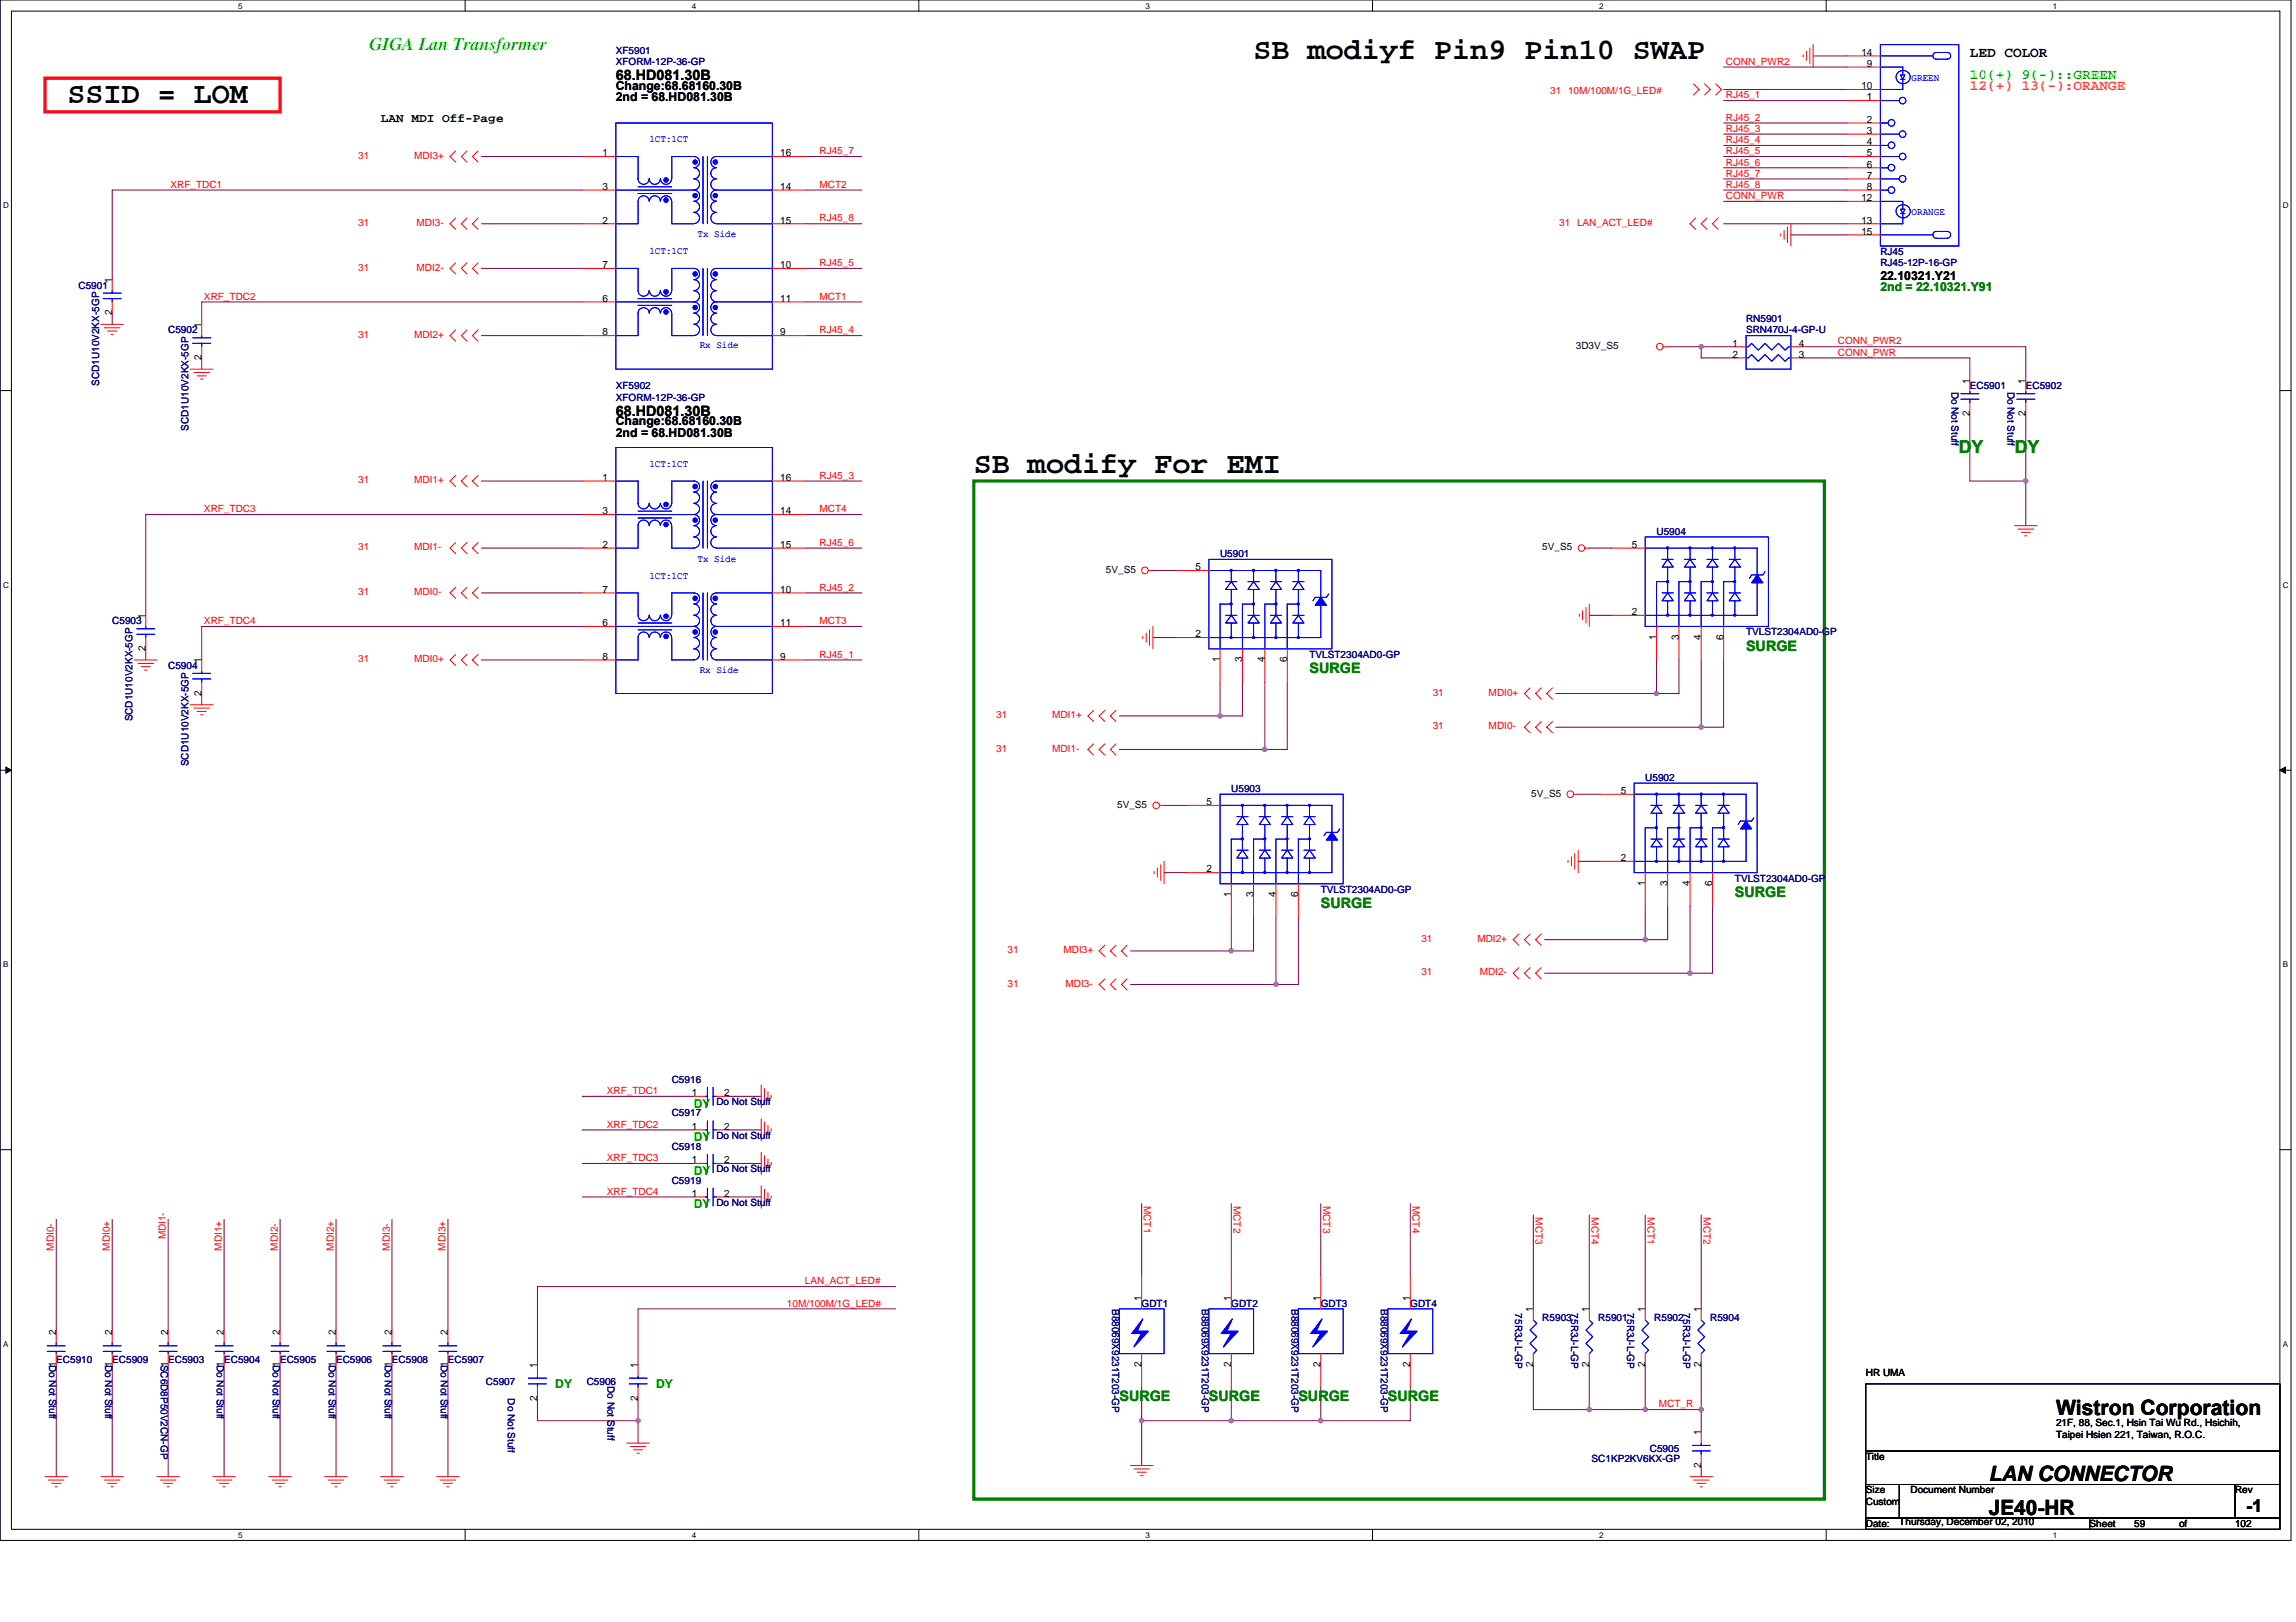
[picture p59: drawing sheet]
<svg xmlns="http://www.w3.org/2000/svg" width="297mm" height="210mm" viewBox="0 0 297 210" stroke-linecap="round" stroke-linejoin="round" font-family="sans-serif">
<defs><g id="words">
<g font-size="3.9">
<text x="162.2" y="7.6">SB modiyf Pin9 Pin10 SWAP</text>
<text x="8.7" y="13.4">SSID = LOM</text>
<text x="126" y="61.2">SB modify For EMI</text>
</g>
<g font-size="2.7">
<text x="266" y="183.1">Wistron Corporation</text>
<text x="257.3" y="191.7">LAN CONNECTOR</text>
<text x="257.3" y="196.1">JE40-HR</text>
</g>
<text font-size="2.3" fill="#0f0" x="47.8" y="6.4">GIGA Lan Transformer</text>
<g font-size="2.3" fill="#008000">
<text x="253.4" y="58.6">DY</text>
<text x="260.6" y="58.6">DY</text>
</g>
<text font-size="2.3" x="290.6" y="195.7">-1</text>
<g font-size="1.9">
<text x="79.7" y="10.4">68.HD081.30B</text>
<text x="254.8" y="7.4">LED COLOR</text>
<text x="79.7" y="53.8">68.HD081.30B</text>
</g>
<text font-size="1.9" fill="#0f0" x="254.8" y="10.3">10(+) 9(-)::GREEN</text>
<text font-size="1.9" fill="#ff8000" x="254.8" y="11.7">12(+) 13(-):ORANGE</text>
<g font-size="1.9" fill="#008000">
<text x="169.4" y="87.1">SURGE</text>
<text x="225.9" y="84.2">SURGE</text>
<text x="170.9" y="117.6">SURGE</text>
<text x="224.4" y="116.1">SURGE</text>
<text x="144.8" y="181.3">SURGE</text>
<text x="156.4" y="181.3">SURGE</text>
<text x="168" y="181.3">SURGE</text>
<text x="179.6" y="181.3">SURGE</text>
</g>
<g font-size="1.6">
<text x="79.7" y="11.6">Change:68.68160.30B</text>
<text x="49.3" y="15.8">LAN MDI Off-Page</text>
<text x="79.7" y="13.1">2nd = 68.HD081.30B</text>
<text x="243.3" y="36.2">22.10321.Y21</text>
<text x="79.7" y="55">Change:68.68160.30B</text>
<text x="79.7" y="56.5">2nd = 68.HD081.30B</text>
</g>
<text font-size="1.6" fill="#008000" x="243.3" y="37.7">2nd = 22.10321.Y91</text>
<g font-size="1.6" fill="#0f0">
<text x="89.8" y="143.4">DY</text>
<text x="89.8" y="147.7">DY</text>
<text x="89.8" y="152">DY</text>
<text x="89.8" y="156.4">DY</text>
<text x="71.8" y="179.6">DY</text>
<text x="84.9" y="179.6">DY</text>
</g>
<g font-size="1.3" fill="#000080">
<text x="79.7" y="6.9">XF5901</text>
<text x="79.7" y="8.4">XFORM-12P-36-GP</text>
<text x="243.3" y="33">RJ45</text>
<text x="243.3" y="34.5">RJ45-12P-16-GP</text>
<text x="10.2" y="37.4">C5901</text>
<text x="225.9" y="41.7">RN5901</text>
<text x="21.8" y="43.1">C5902</text>
<text x="225.9" y="43.1">SRN470J-4-GP-U</text>
<text x="12.8" y="49.9" transform="rotate(-90 12.8 49.9)">SCD1U10V2KX-5GP</text>
<text x="79.7" y="50.4">XF5902</text>
<text x="79.7" y="51.8">XFORM-12P-36-GP</text>
<text x="252.5" y="50.7" transform="rotate(90 252.5 50.7)">Do Not Stuff</text>
<text x="254.8" y="50.4">EC5901</text>
<text x="259.7" y="50.7" transform="rotate(90 259.7 50.7)">Do Not Stuff</text>
<text x="262.1" y="50.4">EC5902</text>
<text x="24.4" y="55.7" transform="rotate(-90 24.4 55.7)">SCD1U10V2KX-5GP</text>
<text x="214.3" y="69.2">U5904</text>
<text x="157.8" y="72.1">U5901</text>
<text x="14.5" y="80.8">C5903</text>
<text x="225.9" y="82.2">TVLST2304AD0-GP</text>
<text x="21.8" y="86.6">C5904</text>
<text x="169.4" y="85.1">TVLST2304AD0-GP</text>
<text x="17.2" y="93.4" transform="rotate(-90 17.2 93.4)">SCD1U10V2KX-5GP</text>
<text x="24.4" y="99.2" transform="rotate(-90 24.4 99.2)">SCD1U10V2KX-5GP</text>
<text x="212.8" y="101">U5902</text>
<text x="159.3" y="102.5">U5903</text>
<text x="170.9" y="115.5">TVLST2304AD0-GP</text>
<text x="224.4" y="114.1">TVLST2304AD0-GP</text>
<text x="86.9" y="140.1">C5916</text>
<text x="92.7" y="143">Do Not Stuff</text>
<text x="86.9" y="148.8">C5918</text>
<text x="86.9" y="144.5">C5917</text>
<text x="92.7" y="147.4">Do Not Stuff</text>
<text x="86.9" y="153.2">C5919</text>
<text x="92.7" y="151.7">Do Not Stuff</text>
<text x="92.7" y="156.1">Do Not Stuff</text>
<text x="143.9" y="169.4" transform="rotate(90 143.9 169.4)">B88069X9231T203-GP</text>
<text x="147.7" y="169.1">GDT1</text>
<text x="155.5" y="169.4" transform="rotate(90 155.5 169.4)">B88069X9231T203-GP</text>
<text x="159.3" y="169.1">GDT2</text>
<text x="167.1" y="169.4" transform="rotate(90 167.1 169.4)">B88069X9231T203-GP</text>
<text x="170.9" y="169.1">GDT3</text>
<text x="178.6" y="169.4" transform="rotate(90 178.6 169.4)">B88069X9231T203-GP</text>
<text x="182.5" y="169.1">GDT4</text>
<text x="196" y="170" transform="rotate(90 196 170)">75R3J-L-GP</text>
<text x="199.5" y="171">R5903</text>
<text x="203.3" y="170" transform="rotate(90 203.3 170)">75R3J-L-GP</text>
<text x="206.8" y="171">R5901</text>
<text x="210.5" y="170" transform="rotate(90 210.5 170)">75R3J-L-GP</text>
<text x="214" y="171">R5902</text>
<text x="217.7" y="170" transform="rotate(90 217.7 170)">75R3J-L-GP</text>
<text x="221.3" y="171">R5904</text>
<text x="6.3" y="176.6" transform="rotate(90 6.3 176.6)">Do Not Stuff</text>
<text x="7.3" y="176.3">EC5910</text>
<text x="13.6" y="176.6" transform="rotate(90 13.6 176.6)">Do Not Stuff</text>
<text x="14.5" y="176.3">EC5909</text>
<text x="20.8" y="176.6" transform="rotate(90 20.8 176.6)">SC6D8P50V2CN-GP</text>
<text x="21.8" y="176.3">EC5903</text>
<text x="28.1" y="176.6" transform="rotate(90 28.1 176.6)">Do Not Stuff</text>
<text x="29" y="176.3">EC5904</text>
<text x="35.3" y="176.6" transform="rotate(90 35.3 176.6)">Do Not Stuff</text>
<text x="36.2" y="176.3">EC5905</text>
<text x="42.5" y="176.6" transform="rotate(90 42.5 176.6)">Do Not Stuff</text>
<text x="43.5" y="176.3">EC5906</text>
<text x="49.8" y="176.6" transform="rotate(90 49.8 176.6)">Do Not Stuff</text>
<text x="50.7" y="176.3">EC5908</text>
<text x="57" y="176.6" transform="rotate(90 57 176.6)">Do Not Stuff</text>
<text x="58" y="176.3">EC5907</text>
<text x="62.9" y="179.2">C5907</text>
<text x="75.9" y="179.2">C5906</text>
<text x="78.6" y="179.4" transform="rotate(90 78.6 179.4)">Do Not Stuff</text>
<text x="65.7" y="181" transform="rotate(90 65.7 181)">Do Not Stuff</text>
<text x="205.9" y="189.2">SC1KP2KV6KX-GP</text>
<text x="213.4" y="187.9">C5905</text>
</g>
<g font-size="1.3" fill="#f00">
<text x="223.3" y="8.4">CONN_PWR2</text>
<text x="200.6" y="12.1">31</text>
<text x="202.9" y="12.1">10M/100M/1G_LED#</text>
<text x="223.3" y="17.1">RJ45_3</text>
<text x="223.3" y="15.6">RJ45_2</text>
<text x="223.3" y="12.7">RJ45_1</text>
<text x="46.4" y="20.6">31</text>
<text x="53.6" y="20.6">MDI3+</text>
<text x="106" y="20">RJ45_7</text>
<text x="223.3" y="21.4">RJ45_6</text>
<text x="223.3" y="22.9">RJ45_7</text>
<text x="223.3" y="20">RJ45_5</text>
<text x="223.3" y="18.5">RJ45_4</text>
<text x="22.1" y="24.3">XRF_TDC1</text>
<text x="46.4" y="29.3">31</text>
<text x="53.9" y="29.3">MDI3-</text>
<text x="106" y="24.3">MCT2</text>
<text x="106" y="28.7">RJ45_8</text>
<text x="201.7" y="29.3">31 LAN_ACT_LED#</text>
<text x="223.3" y="25.8">CONN_PWR</text>
<text x="223.3" y="24.3">RJ45_8</text>
<text x="46.4" y="35">31</text>
<text x="53.9" y="35">MDI2-</text>
<text x="106" y="34.4">RJ45_5</text>
<text x="26.4" y="38.8">XRF_TDC2</text>
<text x="106" y="38.8">MCT1</text>
<text x="46.4" y="43.7">31</text>
<text x="53.6" y="43.7">MDI2+</text>
<text x="106" y="43.1">RJ45_4</text>
<text x="237.8" y="44.6">CONN_PWR2</text>
<text x="237.8" y="46">CONN_PWR</text>
<text x="46.4" y="62.5">31</text>
<text x="53.6" y="62.5">MDI1+</text>
<text x="106" y="62">RJ45_3</text>
<text x="26.4" y="66.3">XRF_TDC3</text>
<text x="46.4" y="71.2">31</text>
<text x="53.6" y="71.2">MDI1-</text>
<text x="106" y="66.3">MCT4</text>
<text x="106" y="70.6">RJ45_6</text>
<text x="46.4" y="77">31</text>
<text x="53.6" y="77">MDI0-</text>
<text x="106" y="76.4">RJ45_2</text>
<text x="26.4" y="80.8">XRF_TDC4</text>
<text x="106" y="80.8">MCT3</text>
<text x="46.4" y="85.7">31</text>
<text x="53.6" y="85.7">MDI0+</text>
<text x="106" y="85.1">RJ45_1</text>
<text x="128.9" y="92.9">31</text>
<text x="136.1" y="92.9">MDI1+</text>
<text x="185.4" y="90">31</text>
<text x="185.4" y="94.4">31</text>
<text x="192.6" y="90">MDI0+</text>
<text x="192.6" y="94.4">MDI0-</text>
<text x="128.9" y="97.3">31</text>
<text x="136.1" y="97.3">MDI1-</text>
<text x="130.3" y="123.4">31</text>
<text x="137.6" y="123.4">MDI3+</text>
<text x="183.9" y="121.9">31</text>
<text x="191.1" y="121.9">MDI2+</text>
<text x="130.3" y="127.7">31</text>
<text x="137.9" y="127.7">MDI3-</text>
<text x="183.9" y="126.2">31</text>
<text x="191.4" y="126.2">MDI2-</text>
<text x="78.5" y="141.6">XRF_TDC1</text>
<text x="78.5" y="145.9">XRF_TDC2</text>
<text x="78.5" y="150.3">XRF_TDC3</text>
<text x="78.5" y="154.6">XRF_TDC4</text>
<text x="7" y="161.8" transform="rotate(-90 7 161.8)">MDI0-</text>
<text x="14.2" y="161.8" transform="rotate(-90 14.2 161.8)">MDI0+</text>
<text x="21.5" y="160.4" transform="rotate(-90 21.5 160.4)">MDI1-</text>
<text x="28.7" y="161.8" transform="rotate(-90 28.7 161.8)">MDI1+</text>
<text x="35.9" y="161.8" transform="rotate(-90 35.9 161.8)">MDI2-</text>
<text x="43.2" y="161.8" transform="rotate(-90 43.2 161.8)">MDI2+</text>
<text x="50.4" y="161.8" transform="rotate(-90 50.4 161.8)">MDI3-</text>
<text x="57.7" y="161.8" transform="rotate(-90 57.7 161.8)">MDI3+</text>
<text x="148" y="156.1" transform="rotate(90 148 156.1)">MCT1</text>
<text x="159.6" y="156.1" transform="rotate(90 159.6 156.1)">MCT2</text>
<text x="171.2" y="156.1" transform="rotate(90 171.2 156.1)">MCT3</text>
<text x="182.7" y="156.1" transform="rotate(90 182.7 156.1)">MCT4</text>
<text x="198.7" y="157.5" transform="rotate(90 198.7 157.5)">MCT3</text>
<text x="205.9" y="157.5" transform="rotate(90 205.9 157.5)">MCT4</text>
<text x="213.1" y="157.5" transform="rotate(90 213.1 157.5)">MCT1</text>
<text x="220.4" y="157.5" transform="rotate(90 220.4 157.5)">MCT2</text>
<text x="104.1" y="166.2">LAN_ACT_LED#</text>
<text x="101.8" y="169.1">10M/100M/1G_LED#</text>
<text x="214.6" y="182.1">MCT_R</text>
</g>
<g font-size="1.3">
<text x="240.8" y="11.6">10</text>
<text x="240.8" y="7.2">14</text>
<text x="241.5" y="8.7">9</text>
<text x="241.5" y="13">1</text>
<text x="241.5" y="15.9">2</text>
<text x="241.5" y="17.3">3</text>
<text x="77.9" y="20.2">1</text>
<text x="100.9" y="20.2">16</text>
<text x="241.5" y="18.8">4</text>
<text x="241.5" y="20.2">5</text>
<text x="241.5" y="21.7">6</text>
<text x="241.5" y="23.1">7</text>
<text x="77.9" y="28.9">2</text>
<text x="77.9" y="24.6">3</text>
<text x="100.9" y="24.6">14</text>
<text x="100.9" y="28.9">15</text>
<text x="240.8" y="26">12</text>
<text x="240.8" y="28.9">13</text>
<text x="241.5" y="24.6">8</text>
<text x="77.9" y="34.7">7</text>
<text x="100.9" y="34.7">10</text>
<text x="240.8" y="30.4">15</text>
<text x="14.5" y="40.8" transform="rotate(-90 14.5 40.8)">2</text>
<text x="14.5" y="36.6" transform="rotate(-90 14.5 36.6)">1</text>
<text x="77.9" y="39.1">6</text>
<text x="100.9" y="39.1">11</text>
<text x="26.1" y="46.6" transform="rotate(-90 26.1 46.6)">2</text>
<text x="26.1" y="42.4" transform="rotate(-90 26.1 42.4)">1</text>
<text x="77.9" y="43.4">8</text>
<text x="100.9" y="43.4">9</text>
<text x="203.9" y="45.2">3D3V_S5</text>
<text x="224.2" y="44.9">1</text>
<text x="224.2" y="46.3">2</text>
<text x="232.7" y="46.3">3</text>
<text x="232.7" y="44.9">4</text>
<text x="254.8" y="53.8" transform="rotate(-90 254.8 53.8)">2</text>
<text x="254.8" y="49.7" transform="rotate(-90 254.8 49.7)">1</text>
<text x="262.1" y="53.8" transform="rotate(-90 262.1 53.8)">2</text>
<text x="262.1" y="49.7" transform="rotate(-90 262.1 49.7)">1</text>
<text x="77.9" y="62.2">1</text>
<text x="100.9" y="62.2">16</text>
<text x="77.9" y="70.9">2</text>
<text x="77.9" y="66.6">3</text>
<text x="100.9" y="66.6">14</text>
<text x="100.9" y="70.9">15</text>
<text x="199.5" y="71.2">5V_S5</text>
<text x="211.1" y="70.9">5</text>
<text x="77.9" y="76.7">7</text>
<text x="100.9" y="76.7">10</text>
<text x="143.1" y="74.1">5V_S5</text>
<text x="154.7" y="73.8">5</text>
<text x="18.8" y="80.1" transform="rotate(-90 18.8 80.1)">1</text>
<text x="77.9" y="81">6</text>
<text x="100.9" y="81">11</text>
<text x="154.7" y="82.5">2</text>
<text x="211.1" y="79.6">2</text>
<text x="214.3" y="82.8" transform="rotate(-90 214.3 82.8)">1</text>
<text x="217.2" y="82.8" transform="rotate(-90 217.2 82.8)">3</text>
<text x="220.1" y="82.8" transform="rotate(-90 220.1 82.8)">4</text>
<text x="223" y="82.8" transform="rotate(-90 223 82.8)">6</text>
<text x="18.8" y="84.2" transform="rotate(-90 18.8 84.2)">2</text>
<text x="26.1" y="85.9" transform="rotate(-90 26.1 85.9)">1</text>
<text x="77.9" y="85.4">8</text>
<text x="100.9" y="85.4">9</text>
<text x="157.8" y="85.7" transform="rotate(-90 157.8 85.7)">1</text>
<text x="160.7" y="85.7" transform="rotate(-90 160.7 85.7)">3</text>
<text x="163.6" y="85.7" transform="rotate(-90 163.6 85.7)">4</text>
<text x="166.5" y="85.7" transform="rotate(-90 166.5 85.7)">6</text>
<text x="26.1" y="90" transform="rotate(-90 26.1 90)">2</text>
<text x="144.5" y="104.5">5V_S5</text>
<text x="156.1" y="104.2">5</text>
<text x="198.1" y="103.1">5V_S5</text>
<text x="209.7" y="102.8">5</text>
<text x="156.1" y="112.9">2</text>
<text x="209.7" y="111.4">2</text>
<text x="159.3" y="116.1" transform="rotate(-90 159.3 116.1)">1</text>
<text x="162.2" y="116.1" transform="rotate(-90 162.2 116.1)">3</text>
<text x="165.1" y="116.1" transform="rotate(-90 165.1 116.1)">4</text>
<text x="168" y="116.1" transform="rotate(-90 168 116.1)">6</text>
<text x="212.8" y="114.7" transform="rotate(-90 212.8 114.7)">1</text>
<text x="215.7" y="114.7" transform="rotate(-90 215.7 114.7)">3</text>
<text x="218.6" y="114.7" transform="rotate(-90 218.6 114.7)">4</text>
<text x="221.5" y="114.7" transform="rotate(-90 221.5 114.7)">6</text>
<text x="89.5" y="141.9">1</text>
<text x="93.7" y="141.9">2</text>
<text x="89.5" y="146.2">1</text>
<text x="93.7" y="146.2">2</text>
<text x="89.5" y="150.5">1</text>
<text x="89.5" y="154.9">1</text>
<text x="93.7" y="150.5">2</text>
<text x="93.7" y="154.9">2</text>
<text x="7.3" y="172.7" transform="rotate(-90 7.3 172.7)">2</text>
<text x="14.5" y="172.7" transform="rotate(-90 14.5 172.7)">2</text>
<text x="21.7" y="172.7" transform="rotate(-90 21.7 172.7)">2</text>
<text x="29" y="172.7" transform="rotate(-90 29 172.7)">2</text>
<text x="36.2" y="172.7" transform="rotate(-90 36.2 172.7)">2</text>
<text x="43.5" y="172.7" transform="rotate(-90 43.5 172.7)">2</text>
<text x="50.7" y="172.7" transform="rotate(-90 50.7 172.7)">2</text>
<text x="57.9" y="172.7" transform="rotate(-90 57.9 172.7)">2</text>
<text x="147.7" y="168.4" transform="rotate(-90 147.7 168.4)">1</text>
<text x="159.3" y="168.4" transform="rotate(-90 159.3 168.4)">1</text>
<text x="170.9" y="168.4" transform="rotate(-90 170.9 168.4)">1</text>
<text x="182.4" y="168.4" transform="rotate(-90 182.4 168.4)">1</text>
<text x="198.3" y="169.8" transform="rotate(-90 198.3 169.8)">1</text>
<text x="205.6" y="169.8" transform="rotate(-90 205.6 169.8)">1</text>
<text x="212.8" y="169.8" transform="rotate(-90 212.8 169.8)">1</text>
<text x="220.1" y="169.8" transform="rotate(-90 220.1 169.8)">1</text>
<text x="7.3" y="176.9" transform="rotate(-90 7.3 176.9)">1</text>
<text x="14.5" y="176.9" transform="rotate(-90 14.5 176.9)">1</text>
<text x="21.7" y="176.9" transform="rotate(-90 21.7 176.9)">1</text>
<text x="29" y="176.9" transform="rotate(-90 29 176.9)">1</text>
<text x="36.2" y="176.9" transform="rotate(-90 36.2 176.9)">1</text>
<text x="43.5" y="176.9" transform="rotate(-90 43.5 176.9)">1</text>
<text x="50.7" y="176.9" transform="rotate(-90 50.7 176.9)">1</text>
<text x="57.9" y="176.9" transform="rotate(-90 57.9 176.9)">1</text>
<text x="69.5" y="177.1" transform="rotate(-90 69.5 177.1)">1</text>
<text x="82.5" y="177.1" transform="rotate(-90 82.5 177.1)">1</text>
<text x="147.7" y="176.9" transform="rotate(-90 147.7 176.9)">2</text>
<text x="159.3" y="176.9" transform="rotate(-90 159.3 176.9)">2</text>
<text x="170.9" y="176.9" transform="rotate(-90 170.9 176.9)">2</text>
<text x="182.4" y="176.9" transform="rotate(-90 182.4 176.9)">2</text>
<text x="198.3" y="176.9" transform="rotate(-90 198.3 176.9)">2</text>
<text x="205.6" y="176.9" transform="rotate(-90 205.6 176.9)">2</text>
<text x="212.8" y="176.9" transform="rotate(-90 212.8 176.9)">2</text>
<text x="220.1" y="176.9" transform="rotate(-90 220.1 176.9)">2</text>
<text x="241.4" y="178.1">HR UMA</text>
<text x="69.5" y="181.3" transform="rotate(-90 69.5 181.3)">2</text>
<text x="82.5" y="181.3" transform="rotate(-90 82.5 181.3)">2</text>
<text x="220.1" y="185.7" transform="rotate(-90 220.1 185.7)">1</text>
<text x="266" y="184.6">21F, 88, Sec.1, Hsin Tai Wu Rd., Hsichih,</text>
<text x="220.1" y="189.9" transform="rotate(-90 220.1 189.9)">2</text>
<text x="241.4" y="188.9">Title</text>
<text x="266" y="186.1">Taipei Hsien 221, Taiwan, R.O.C.</text>
<text x="241.4" y="194.7">Custom</text>
<text x="241.4" y="193.3">Size</text>
<text x="241.4" y="197.6">Date:</text>
<text x="245.7" y="197.3">Thursday, December 02, 2010</text>
<text x="247.2" y="193.3">Document Number</text>
<text x="270.3" y="197.6">Sheet</text>
<text x="276.1" y="197.6">59</text>
<text x="281.9" y="197.6">of</text>
<text x="289.2" y="193.3">Rev</text>
<text x="289.2" y="197.6">102</text>
</g>
<g font-size="1.3" fill="#00f">
<text x="247.3" y="10.4">GREEN</text>
<text x="84" y="18.4">1CT:1CT</text>
<text x="247.3" y="27.8">ORANGE</text>
<text x="84" y="32.9">1CT:1CT</text>
<text x="90.2" y="30.7">Tx Side</text>
<text x="90.5" y="45">Rx Side</text>
<text x="84" y="60.4">1CT:1CT</text>
<text x="84" y="74.9">1CT:1CT</text>
<text x="90.2" y="72.7">Tx Side</text>
<text x="90.5" y="87">Rx Side</text>
</g>
<g font-size="1">
<text x="30.8" y="1.1">5</text>
<text x="89.5" y="1.1">4</text>
<text x="148.2" y="1.1">3</text>
<text x="206.9" y="1.1">2</text>
<text x="265.6" y="1.1">1</text>
<text x=".4" y="26.9">D</text>
<text x="295.3" y="26.9">D</text>
<text x=".4" y="76.1">C</text>
<text x="295.3" y="76.1">C</text>
<text x=".4" y="125.2">B</text>
<text x="295.3" y="125.2">B</text>
<text x=".4" y="174.3">A</text>
<text x="295.3" y="174.3">A</text>
<text x="30.8" y="199">5</text>
<text x="89.5" y="199">4</text>
<text x="148.2" y="199">3</text>
<text x="206.9" y="199">2</text>
<text x="265.6" y="199">1</text>
</g>
</g></defs>
<path d="M0 0h296.4v199.3h-296.4zM1.5 1.4h293.5v196.5h-293.5z" fill="none" stroke="#000" stroke-width=".13"/>
<g fill="#fff">
<path d="M30.8 .1h.6v1.2h-.6z"/>
<path d="M30.8 198.1h.6v1.1h-.6z"/>
</g>
<path d="M60.2 0v1.4M60.2 197.9v1.4" fill="none" stroke="#000" stroke-width=".13"/>
<g fill="#fff">
<path d="M89.5 .1h.6v1.2h-.6z"/>
<path d="M89.5 198.1h.6v1.1h-.6z"/>
</g>
<path d="M118.9 0v1.4M118.9 197.9v1.4" fill="none" stroke="#000" stroke-width=".13"/>
<g fill="#fff">
<path d="M148.2 .1h.6v1.2h-.6z"/>
<path d="M148.2 198.1h.6v1.1h-.6z"/>
</g>
<path d="M177.6 0v1.4M177.6 197.9v1.4" fill="none" stroke="#000" stroke-width=".13"/>
<g fill="#fff">
<path d="M206.9 .1h.6v1.2h-.6z"/>
<path d="M206.9 198.1h.6v1.1h-.6z"/>
</g>
<path d="M236.3 0v1.4M236.3 197.9v1.4" fill="none" stroke="#000" stroke-width=".13"/>
<g fill="#fff">
<path d="M265.6 .1h.6v1.2h-.6z"/>
<path d="M265.6 198.1h.6v1.1h-.6z"/>
<path d="M.4 26h.7v1.2h-.7z"/>
<path d="M295.3 26h.8v1.2h-.8z"/>
<path d="M.4 75.1h.7v1.2h-.7z"/>
<path d="M295.3 75.1h.8v1.2h-.8z"/>
</g>
<path d="M0 50.5h1.5M295 50.5h1.4" fill="none" stroke="#000" stroke-width=".13"/>
<g fill="#fff">
<path d="M.4 124.2h.7v1.2h-.7z"/>
<path d="M295.3 124.2h.7v1.2h-.7z"/>
</g>
<path d="M0 99.7h1.5M295 99.7h1.4" fill="none" stroke="#000" stroke-width=".13"/>
<path d="M.8 99.3l.7 .4-.7 .4zM295 99.7l.7-.4v.8z" fill="#000" stroke="#000" stroke-width=".13"/>
<g fill="#fff">
<path d="M.4 173.3h.7v1.2h-.7z"/>
<path d="M295.3 173.3h.7v1.2h-.7z"/>
</g>
<path d="M0 148.8h1.5M295 148.8h1.4M241.4 179.1h53.6v8.7h-53.6zM241.4 196.4h28.9v1.5h-28.9zM241.4 187.8h53.6v4.3h-53.6zM241.4 192.1h4.3v4.3h-4.3zM245.7 192.1h43.5v4.3h-43.5zM270.3 196.4h24.7v1.5h-24.7zM289.2 192.1h5.8v4.3h-5.8z" fill="none" stroke="#000" stroke-width=".13"/>
<g fill="none" stroke="#800040" stroke-width=".13">
<path d="M223 17.4h15.9M223 15.9h15.9M223 18.8h15.9M223 13h15.9M223 8.7h15.9M223 11.6h15.9M234.6 7.2h4.3M62.3 20.3h13M62.3 29h13M62.3 34.7h13M75.3 24.6h-60.8v11.6M75.3 39.1h-49.2v2.9"/>
<path d="M104.3 39.1h7.2M104.3 24.6h7.2M104.3 20.3h7.2M104.3 29h7.2M104.3 34.7h7.2M223 24.6h15.9M223 26.1h15.9M223 21.7h15.9M223 23.2h15.9M223 20.3h15.9M223 29h15.9M231.7 30.4h7.2"/>
<path d="M14.5 40.5v1.5M26.1 46.3v1.5M62.3 43.4h13M104.3 43.4h7.2M215.7 44.9h8.7M220.1 44.9v1.4h4.3M233.1 44.9h29v4.3M233.1 46.3h21.7v2.9M254.8 53.6v8.7h7.3M262.1 53.6v14.4M62.3 62.3h13M62.3 70.9h13"/>
<path d="M62.3 76.7h13M75.3 66.6h-56.4v13M104.3 62.3h7.2M104.3 66.6h7.2M104.3 70.9h7.2M104.3 76.7h7.2M149.2 73.8h2.9M205.6 79.6h2.9M205.6 70.9h2.9M18.9 84v1.4M26.1 89.7v1.5M62.3 85.4h13"/>
<path d="M75.3 81.1h-49.2v4.3M104.3 81.1h7.2M104.3 85.4h7.2M149.2 82.5h2.9M157.8 88.3v4.3M160.7 88.3v4.3h-15.9M163.6 88.3v8.7M166.5 88.3v8.7h-21.7M214.3 85.4v4.3M217.2 85.4v4.3h-15.9M220.1 85.4v8.7M223 85.4v8.7h-21.7"/>
<path d="M150.6 112.9h2.9M150.6 104.2h2.9M159.3 118.7v4.4M162.2 118.7v4.4h-15.9M165.1 118.7v8.7M168 118.7v8.7h-21.7M204.2 111.5h2.9M204.2 102.8h2.9M212.8 117.3v4.3M215.7 117.3v4.3h-15.9M218.6 117.3v8.6M221.5 117.3v8.6h-21.7"/>
<path d="M7.3 157.8v14.5M14.5 157.8v14.5M21.8 157.8v14.5M29 157.8v14.5M36.2 157.8v14.5M43.5 157.8v14.5M50.7 157.8v14.5M58 157.8v14.5M75.3 150.6h14.5M75.3 146.2h14.5M75.3 141.9h14.5M75.3 154.9h14.5"/>
<path d="M94.1 150.6h4.4M94.1 146.2h4.4M94.1 141.9h4.4M94.1 154.9h4.4M147.7 155.8v9.2M159.3 155.8v9.2M170.9 155.8v9.2M182.5 155.8v9.2M198.4 157.2v12.2M205.6 157.2v12.2M212.8 157.2v12.2M220.1 157.2v12.2"/>
<path d="M7.3 176.6v14.5M14.5 176.6v14.5M21.8 176.6v14.5M29 176.6v14.5M36.2 176.6v14.5M43.5 176.6v14.5M50.7 176.6v14.5M58 176.6v14.5M115.9 166.5h-46.4v10.1M115.9 169.4h-33.4v7.2M147.7 179.5v10.2M159.3 179.5v4.4"/>
<path d="M170.9 179.5v4.4M182.5 179.5v4.4h-34.8M198.4 176.6v5.8h21.7M205.6 176.6v5.8M212.8 176.6v5.8M220.1 176.6v8.7M69.5 181v2.9h13M82.5 181v5.8M220.1 189.7v1.4"/>
</g>
<g fill="#f0f" stroke="#f0f" stroke-width=".13">
<circle cx="82.5" cy="183.9" r=".28"/>
<circle cx="220.1" cy="44.9" r=".28"/>
<circle cx="262.1" cy="62.2" r=".28"/>
<circle cx="205.6" cy="182.4" r=".28"/>
<circle cx="212.8" cy="182.4" r=".28"/>
<circle cx="220.1" cy="182.4" r=".28"/>
<circle cx="170.9" cy="183.9" r=".28"/>
<circle cx="159.3" cy="183.9" r=".28"/>
<circle cx="147.7" cy="183.9" r=".28"/>
<circle cx="159.3" cy="123" r=".28"/>
<circle cx="165.1" cy="127.4" r=".28"/>
<circle cx="214.3" cy="89.7" r=".28"/>
<circle cx="220.1" cy="94.1" r=".28"/>
<circle cx="212.8" cy="121.6" r=".28"/>
<circle cx="218.6" cy="125.9" r=".28"/>
<circle cx="157.8" cy="92.6" r=".28"/>
<circle cx="163.6" cy="97" r=".28"/>
</g>
<g fill="none" stroke="#f00" stroke-width=".13">
<path d="M58.9 19.5l-.7 .8 .7 .7M60.4 19.5l-.7 .8 .7 .7M61.8 19.5l-.7 .8 .7 .7M219.1 10.9l.7 .7-.7 .7M220.5 10.9l.8 .7-.8 .7M222 10.9l.7 .7-.7 .7M233.3 7.1v.3M233.7 6.6v1.2M234.1 6.2v2M234.6 5.8v2.9M238.9 13h4.4M238.9 15.9h4.4"/>
<path d="M238.9 17.4h4.4M238.9 18.8h4.4M238.9 8.7h4.4M238.9 11.6h4.4M238.9 7.2h4.4M14.5 36.2v1.4M14.5 39.1v1.4M58.9 28.2l-.7 .8 .7 .7M58.9 34l-.7 .7 .7 .8M60.4 28.2l-.7 .8 .7 .7M60.4 34l-.7 .7 .7 .8M61.8 28.2l-.7 .8 .7 .7"/>
<path d="M61.8 34l-.7 .7 .7 .8M75.3 20.3h4.4M75.3 29h4.4M75.3 24.6h4.4M75.3 39.1h4.4M75.3 34.7h4.4M99.9 20.3h4.4M99.9 29h4.4M99.9 24.6h4.4M99.9 39.1h4.4M99.9 34.7h4.4M219.4 28.2l-.8 .8 .8 .7"/>
<path d="M220.8 28.2l-.7 .8 .7 .7M222.3 28.2l-.8 .8 .8 .7M230.4 30.2v.3M230.8 29.8v1.2M231.2 29.4v2M231.7 29v2.8M238.9 20.3h4.4M238.9 29h4.4M238.9 24.6h4.4M238.9 21.7h4.4M238.9 23.2h4.4M238.9 26.1h4.4"/>
<path d="M238.9 30.4h4.4M13.1 42h2.9M13.5 42.4h2M13.9 42.8h1.2M14.4 43.3h.2M24.6 47.8h2.9M25.1 48.2h2M25.5 48.6h1.2M25.9 49.1h.3M26.1 42v1.4M26.1 44.9v1.4M58.9 42.7l-.7 .7 .7 .8"/>
<path d="M60.4 42.7l-.7 .7 .7 .8M61.8 42.7l-.7 .7 .7 .8M75.3 43.4h4.4M99.9 43.4h4.4M215.2 44.9h.5M224.4 44.9h1.5M224.4 46.3h1.5M231.7 44.9h1.4M231.7 46.3h1.4M254.8 49.2v1.5M254.8 52.1v1.5M262.1 49.2v1.5"/>
<path d="M262.1 52.1v1.5M18.9 79.6v1.5M58.9 61.5l-.7 .8 .7 .7M58.9 70.2l-.7 .7 .7 .7M58.9 76l-.7 .7 .7 .7M60.4 61.5l-.7 .8 .7 .7M60.4 70.2l-.7 .7 .7 .7M60.4 76l-.7 .7 .7 .7M61.8 61.5l-.7 .8 .7 .7M61.8 70.2l-.7 .7 .7 .7M61.8 76l-.7 .7 .7 .7M75.3 70.9h4.4"/>
<path d="M75.3 62.3h4.4M75.3 66.6h4.4M75.3 76.7h4.4M99.9 70.9h4.4M99.9 62.3h4.4M99.9 66.6h4.4M99.9 76.7h4.4M148.6 73.8h.6M152.1 73.8h4.3M204.3 79.5v.3M204.7 79v1.2M205 70.9h.6"/>
<path d="M205.2 78.6v2M205.6 78.2v2.9M208.5 70.9h4.3M208.5 79.6h4.3M260.6 68h2.9M261.1 68.5h2M261.5 68.9h1.2M261.9 69.3h.3M17.4 85.4h2.9M17.8 85.9h2.1M18.3 86.3h1.1M18.7 86.7h.3"/>
<path d="M18.9 82.5v1.5M24.6 91.2h2.9M25.1 91.6h2M25.5 92.1h1.2M25.9 92.5h.3M26.1 85.4v1.5M26.1 88.3v1.4M58.9 84.7l-.7 .7 .7 .7M60.4 84.7l-.7 .7 .7 .7M61.8 84.7l-.7 .7 .7 .7M75.3 85.4h4.4M75.3 81.1h4.4"/>
<path d="M99.9 85.4h4.4M99.9 81.1h4.4M141.5 96.3l-.7 .7 .7 .7M141.5 91.9l-.7 .7 .7 .8M142.9 96.3l-.7 .7 .7 .7M142.9 91.9l-.7 .7 .7 .8M144.4 96.3l-.7 .7 .7 .7M144.4 91.9l-.7 .7 .7 .8M147.8 82.4v.3M148.3 81.9v1.2M148.7 81.5v2M149.2 81.1v2.9"/>
<path d="M152.1 82.5h4.3M157.8 84v4.3M160.7 84v4.3M163.6 84v4.3M166.5 84v4.3M197.9 89l-.7 .7 .7 .8M197.9 93.4l-.7 .7 .7 .7M199.4 89l-.7 .7 .7 .8M199.4 93.4l-.7 .7 .7 .7M200.8 89l-.7 .7 .7 .8M200.8 93.4l-.7 .7 .7 .7M214.3 81.1v4.3"/>
<path d="M217.2 81.1v4.3M220.1 81.1v4.3M223 81.1v4.3M149.3 112.8v.3M149.7 112.3v1.2M150 104.2h.6M150.2 111.9v2M150.6 111.5v2.9M153.5 104.2h4.3M153.5 112.9h4.3M159.3 114.4v4.3M162.2 114.4v4.3"/>
<path d="M165.1 114.4v4.3M168 114.4v4.3M202.9 111.3v.3M203.3 110.9v1.2M203.6 102.8h.6M203.7 110.5v2M204.2 110v2.9M207.1 102.8h4.3M207.1 111.5h4.3M212.8 112.9v4.4M215.7 112.9v4.4M218.6 112.9v4.4"/>
<path d="M221.5 112.9v4.4M142.9 122.3l-.7 .8 .7 .7M142.9 126.7l-.7 .7 .7 .7M144.4 122.3l-.7 .8 .7 .7M144.4 126.7l-.7 .7 .7 .7M145.8 122.3l-.7 .8 .7 .7M145.8 126.7l-.7 .7 .7 .7M196.5 120.9l-.7 .7 .7 .7M196.5 125.2l-.7 .7 .7 .8M197.9 120.9l-.7 .7 .7 .7M197.9 125.2l-.7 .7 .7 .8M199.4 120.9l-.7 .7 .7 .7"/>
<path d="M199.4 125.2l-.7 .7 .7 .8M89.8 150.6h1.4M89.8 141.9h1.4M89.8 154.9h1.4M89.8 146.2h1.4M92.7 150.6h1.4M92.7 141.9h1.4M92.7 154.9h1.4M92.7 146.2h1.4M98.5 140.4v2.9M98.5 144.8v2.9M98.5 149.1v2.9"/>
<path d="M98.5 153.5v2.9M98.9 140.9v2M98.9 145.2v2M98.9 149.5v2.1M98.9 153.9v2M99.4 141.3v1.2M99.4 145.6v1.2M99.4 150v1.2M99.4 154.3v1.2M99.8 141.7v.3M99.8 146.1v.3M99.8 150.4v.3"/>
<path d="M99.8 154.8v.2M7.3 172.3v1.4M7.3 175.2v1.4M14.5 172.3v1.4M14.5 175.2v1.4M21.8 172.3v1.4M21.8 175.2v1.4M29 172.3v1.4M29 175.2v1.4M36.2 172.3v1.4M36.2 175.2v1.4M43.5 172.3v1.4"/>
<path d="M43.5 175.2v1.4M50.7 172.3v1.4M50.7 175.2v1.4M58 172.3v1.4M58 175.2v1.4M69.5 176.6v1.5M69.5 179.5v1.5M82.5 176.6v1.5M82.5 179.5v1.5M147.7 165v4.4M147.7 175.2v4.3M159.3 165v4.4"/>
<path d="M159.3 175.2v4.3M170.9 165v4.4M170.9 175.2v4.3M182.5 165v4.4M182.5 175.2v4.3M198.4 169.4v1.4M198.4 175.2v1.4M205.6 169.4v1.4M205.6 175.2v1.4M212.8 169.4v1.4M212.8 175.2v1.4M220.1 169.4v1.4"/>
<path d="M220.1 175.2v1.4M5.8 191.1h2.9M6.3 191.5h2M6.7 192h1.1M7.1 192.4h.3M13.1 191.1h2.9M13.5 191.5h2M13.9 192h1.2M14.4 192.4h.2M20.3 191.1h2.9M20.7 191.5h2.1M21.2 192h1.1"/>
<path d="M21.6 192.4h.3M27.5 191.1h2.9M28 191.5h2M28.4 192h1.2M28.8 192.4h.3M34.8 191.1h2.9M35.2 191.5h2M35.6 192h1.2M36.1 192.4h.3M42 191.1h2.9M42.5 191.5h2M42.9 192h1.1"/>
<path d="M43.3 192.4h.3M49.3 191.1h2.9M49.7 191.5h2M50.1 192h1.2M50.6 192.4h.2M56.5 191.1h2.9M56.9 191.5h2M57.4 192h1.1M57.8 192.4h.3M81.1 186.8h2.9M81.6 187.2h2M82 187.6h1.1"/>
<path d="M82.4 188.1h.3M146.3 189.7h2.9M146.7 190.1h2M147.1 190.5h1.2M147.6 191h.2M218.6 191.1h2.9M219.1 191.5h2M219.5 192h1.2M220 192.4h.2M220.1 185.3v1.5M220.1 188.2v1.5"/>
<circle cx="214.7" cy="44.9" r=".43"/>
<circle cx="148.1" cy="73.8" r=".43"/>
<circle cx="204.6" cy="70.9" r=".43"/>
<circle cx="149.6" cy="104.2" r=".43"/>
<circle cx="203.1" cy="102.8" r=".43"/>
</g>
<path d="M5.8 10.1h30.4v4.4h-30.4z" fill="none" stroke="#f00" stroke-width=".42"/>
<path d="M126 62.3h110v131.7h-110z" fill="none" stroke="#008000" stroke-width=".42"/>
<g fill="none" stroke="#00f" stroke-width=".13">
<path d="M79.7 15.9h20.2v31.9h-20.2zM243.3 13h2.4M243.3 15.9h1M243.3 18.8h1M243.3 17.4h2.4M243.3 8.7h2.9v1M243.3 7.2h6.8M243.3 5.8h10.1v26h-10.1zM245.9 9.7h.5l-.2 .6zM245.9 10.3h.5M246.2 10.3v1.3h-2.9M250.5 7.7h1.4"/>
<path d="M251.9 6.8a.42 .42 0 0 1 .5 .4 .42 .42 0 0 1-.5 .4M251.9 6.8h-1.4a.42 .42 0 0 0-.4 .4 .42 .42 0 0 0 .4 .4M13.4 37.9h2.3M13.4 38.7h2.3M14.5 37.6v.3M14.5 38.7v.4M79.7 20.3h2.8v2.9M79.7 34.7h2.8v2.9M79.7 24.6h10.1M79.7 39.1h10.1M82.5 23.1a.73 .73 0 0 0 .8 .8 .73 .73 0 0 0 .7-.8 .71 .71 0 0 0 .7 .8 .71 .71 0 0 0 .7-.8M82.5 26a.73 .73 0 0 1 .8-.7 .73 .73 0 0 1 .7 .7 .71 .71 0 0 1 .7-.7 .71 .71 0 0 1 .7 .7"/>
<path d="M82.5 37.6a.72 .72 0 0 0 .8 .7 .72 .72 0 0 0 .7-.7 .72 .72 0 0 0 .7 .7 .72 .72 0 0 0 .7-.7M82.5 38.7h4.4M82.5 26.1v2.9h-2.8M82.5 24.2h4.4M82.5 25h4.4M82.5 39.5h4.4M85.4 23.1a.72 .72 0 0 0 .8 .8 .72 .72 0 0 0 .7-.8M85.4 26a.72 .72 0 0 1 .8-.7 .72 .72 0 0 1 .7 .7M85.4 37.6a.72 .72 0 0 0 .8 .7 .72 .72 0 0 0 .7-.7M86.9 26.1v2.9h2.9M89.8 26.1a.71 .71 0 0 1 .7 .7 .71 .71 0 0 1-.7 .7M89.8 20.3a.72 .72 0 0 1 .7 .7 .72 .72 0 0 1-.7 .7 .72 .72 0 0 1 .7 .7 .72 .72 0 0 1-.7 .7"/>
<path d="M89.8 27.5a.72 .72 0 0 1 .7 .7 .72 .72 0 0 1-.7 .7M89.8 23.2a.72 .72 0 0 1 .7 .7 .72 .72 0 0 1-.7 .7 .72 .72 0 0 1 .7 .7 .72 .72 0 0 1-.7 .7M89.8 34.7a.72 .72 0 0 1 .7 .8 .72 .72 0 0 1-.7 .7M89.8 37.6a.71 .71 0 0 1 .7 .7 .71 .71 0 0 1-.7 .8M89.8 39.1a.73 .73 0 0 1 .7 .7 .73 .73 0 0 1-.7 .7 .71 .71 0 0 1 .7 .7 .71 .71 0 0 1-.7 .8M89.8 36.2a.71 .71 0 0 1 .7 .7 .71 .71 0 0 1-.7 .7M89.8 20.3h-2.9v2.9M89.8 34.7h-2.9v2.9M90.9 20.3v8.7M90.9 34.7v8.7M91.5 20.3v8.7M91.5 34.7v8.7"/>
<path d="M92.7 23.2a.72 .72 0 0 0-.7 .7 .72 .72 0 0 0 .7 .7 .72 .72 0 0 0-.7 .7 .72 .72 0 0 0 .7 .7M92.7 20.3a.72 .72 0 0 0-.7 .7 .72 .72 0 0 0 .7 .7 .72 .72 0 0 0-.7 .7 .72 .72 0 0 0 .7 .7M92.7 26.1a.71 .71 0 0 0-.7 .7 .71 .71 0 0 0 .7 .7M92.7 27.5a.72 .72 0 0 0-.7 .7 .72 .72 0 0 0 .7 .7M92.7 37.6a.71 .71 0 0 0-.7 .7 .71 .71 0 0 0 .7 .8M92.7 36.2a.71 .71 0 0 0-.7 .7 .71 .71 0 0 0 .7 .7M92.7 34.7a.72 .72 0 0 0-.7 .8 .72 .72 0 0 0 .7 .7M92.7 39.1a.72 .72 0 0 0-.7 .7 .72 .72 0 0 0 .7 .7 .72 .72 0 0 0-.7 .7 .72 .72 0 0 0 .7 .8M92.7 20.3h7.2M92.7 29h7.2M92.7 24.6h7.2M92.7 39.1h7.2"/>
<path d="M92.7 34.7h7.2M243.3 20.3h2.4M243.3 24.6h1M243.3 21.7h1M243.3 23.2h2.4M243.3 26.1h2.9v1M243.3 30.4h6.8M245.9 27.1h.5l-.2 .5zM245.9 27.6h.5M246.2 27.6v1.4h-2.9M250.5 30.8h1.4M251.9 30a.43 .43 0 0 1 .5 .4 .43 .43 0 0 1-.5 .4"/>
<path d="M251.9 30h-1.4a.43 .43 0 0 0-.4 .4 .43 .43 0 0 0 .4 .4M24.9 43.7h2.4M24.9 44.4h2.4M26.1 43.4v.3M26.1 44.4v.5M79.7 57.9h20.2v31.8h-20.2zM85.4 40.5a.71 .71 0 0 0-.7-.7 .71 .71 0 0 0-.7 .7 .73 .73 0 0 0-.7-.7 .73 .73 0 0 0-.8 .7v2.9h-2.8M85.4 40.5a.72 .72 0 0 1 .8-.7 .72 .72 0 0 1 .7 .7M86.9 40.5v2.9h2.9M89.8 42a.72 .72 0 0 1 .7 .7 .72 .72 0 0 1-.7 .7M92.7 42a.72 .72 0 0 0-.7 .7 .72 .72 0 0 0 .7 .7M92.7 43.4h7.2"/>
<path d="M225.9 43.4h5.8v4.4h-5.8zM225.9 44.9h.3l.4-.5 .9 .9 .8-.9 .9 .9 .9-.9 .8 .9 .5-.4h.3M225.9 46.3h.3l.4-.4 .9 .9 .8-.9 .9 .9 .9-.9 .8 .9 .5-.5h.3M253.7 50.9h2.3M253.7 51.7h2.3M254.8 50.7v.2M254.8 51.7v.4M260.9 50.9h2.3M260.9 51.7h2.3M262.1 50.7v.2M262.1 51.7v.4M79.7 62.3h2.8v2.8a.73 .73 0 0 0 .8 .7 .73 .73 0 0 0 .7-.7 .71 .71 0 0 0 .7 .7 .71 .71 0 0 0 .7-.7"/>
<path d="M79.7 76.7h2.8v2.9M79.7 66.6h10.1M82.5 79.6a.72 .72 0 0 0 .8 .7 .72 .72 0 0 0 .7-.7 .72 .72 0 0 0 .7 .7 .72 .72 0 0 0 .7-.7M82.5 66.1h4.4M82.5 67h4.4M85.4 68a.71 .71 0 0 0-.7-.7 .71 .71 0 0 0-.7 .7 .73 .73 0 0 0-.7-.7 .73 .73 0 0 0-.8 .7v2.9h-2.8M85.4 65.1a.72 .72 0 0 0 .8 .7 .72 .72 0 0 0 .7-.7M85.4 68a.72 .72 0 0 1 .8-.7 .72 .72 0 0 1 .7 .7M85.4 79.6a.72 .72 0 0 0 .8 .7 .72 .72 0 0 0 .7-.7M86.9 68v2.9h2.9M89.8 66.6a.72 .72 0 0 1 .7 .7 .72 .72 0 0 1-.7 .7 .72 .72 0 0 1 .7 .7 .72 .72 0 0 1-.7 .8M89.8 62.3a.71 .71 0 0 1 .7 .7 .71 .71 0 0 1-.7 .7 .73 .73 0 0 1 .7 .7 .73 .73 0 0 1-.7 .7 .72 .72 0 0 1 .7 .7 .72 .72 0 0 1-.7 .8"/>
<path d="M89.8 69.5a.71 .71 0 0 1 .7 .7 .71 .71 0 0 1-.7 .7M89.8 76.7a.71 .71 0 0 1 .7 .7 .71 .71 0 0 1-.7 .7M89.8 79.6a.71 .71 0 0 1 .7 .7 .71 .71 0 0 1-.7 .7M89.8 78.2a.72 .72 0 0 1 .7 .7 .72 .72 0 0 1-.7 .7M89.8 62.3h-2.9v2.9M89.8 76.7h-2.9v2.9M90.9 62.3v8.6M90.9 76.7v8.7M91.5 62.3v8.6M91.5 76.7v8.7M92.7 66.6a.71 .71 0 0 0-.7 .7 .71 .71 0 0 0 .7 .7 .73 .73 0 0 0-.7 .7 .73 .73 0 0 0 .7 .8M92.7 62.3a.71 .71 0 0 0-.7 .7 .71 .71 0 0 0 .7 .7 .73 .73 0 0 0-.7 .7 .73 .73 0 0 0 .7 .7 .72 .72 0 0 0-.7 .7 .72 .72 0 0 0 .7 .8"/>
<path d="M92.7 69.5a.71 .71 0 0 0-.7 .7 .71 .71 0 0 0 .7 .7M92.7 79.6a.71 .71 0 0 0-.7 .7 .71 .71 0 0 0 .7 .7M92.7 78.2a.72 .72 0 0 0-.7 .7 .72 .72 0 0 0 .7 .7M92.7 76.7a.71 .71 0 0 0-.7 .7 .71 .71 0 0 0 .7 .7M92.7 62.3h7.2M92.7 70.9h7.2M92.7 66.6h7.2M92.7 76.7h7.2M156.4 72.4h15.9v11.6h-15.9zM156.4 73.8h14.5v3.5M158.6 75.3h1.4M158.6 79.6h1.4"/>
<path d="M159.3 75.3l.7 1h-1.4zM159.3 79.6l.7 1h-1.4zM159.3 73.8v1.5M159.3 76.3v3.3M159.3 78.2h-1.5v5.8M161.5 75.3h1.4M161.5 79.6h1.4M162.2 79.6l.7 1h-1.4zM162.2 75.3l.7 1h-1.4zM162.2 78.2h-1.5v5.8M162.2 73.8v1.5M162.2 76.3v3.3"/>
<path d="M164.4 75.3h1.4M164.4 79.6h1.4M165.1 79.6l.7 1h-1.4zM165.1 75.3l.7 1h-1.4zM165.1 78.2h-1.5v5.8M165.1 73.8v1.5M165.1 76.3v3.3M167.3 75.3h1.4M167.3 79.6h1.4M168 75.3l.7 1h-1.4zM168 79.6l.7 1h-1.4zM168 78.2h-1.5v5.8"/>
<path d="M168 73.8v1.5M168 76.3v3.3M170.9 78.3v4.2h-14.5M171.9 76.9l-.3 .4h-1.4l-.3 .4M212.8 69.5h16v11.6h-16zM212.8 70.9h14.5v3.5M215 76.7h1.5M215 72.4h1.5M215.7 72.4l.8 1h-1.5zM215.7 76.7l.8 1h-1.5zM215.7 75.3h-1.4v5.8M215.7 70.9v1.5"/>
<path d="M215.7 73.4v3.3M215.7 77.7v1.9M217.9 76.7h1.5M217.9 72.4h1.5M218.6 76.7l.8 1h-1.5zM218.6 72.4l.8 1h-1.5zM218.6 75.3h-1.4v5.8M218.6 70.9v1.5M218.6 73.4v3.3M218.6 77.7v1.9M220.8 76.7h1.5M220.8 72.4h1.5"/>
<path d="M221.5 76.7l.8 1h-1.5zM221.5 72.4l.8 1h-1.5zM221.5 75.3h-1.4v5.8M221.5 70.9v1.5M221.5 73.4v3.3M221.5 77.7v1.9M223.7 76.7h1.5M223.7 72.4h1.5M224.4 72.4l.8 1h-1.5zM224.4 76.7l.8 1h-1.5zM224.4 75.3h-1.4v5.8M224.4 70.9v1.5"/>
<path d="M224.4 73.4v3.3M224.4 77.7v1.9M227.3 75.4v4.2h-14.5M228.3 74l-.2 .4h-1.5l-.3 .4M17.7 81.4h2.3M17.7 82.1h2.3M18.9 81.1v.3M18.9 82.1v.4M24.9 87.1h2.4M24.9 87.9h2.4M26.1 86.9v.2M26.1 87.9v.4"/>
<path d="M79.7 81.1h10.1M82.5 82.5a.73 .73 0 0 1 .8-.7 .73 .73 0 0 1 .7 .7 .71 .71 0 0 1 .7-.7 .71 .71 0 0 1 .7 .7M82.5 82.5v2.9h-2.8M82.5 81.5h4.4M82.5 80.6h4.4M85.4 82.5a.72 .72 0 0 1 .8-.7 .72 .72 0 0 1 .7 .7M86.9 82.5v2.9h2.9M89.8 82.5a.72 .72 0 0 1 .7 .7 .72 .72 0 0 1-.7 .7 .72 .72 0 0 1 .7 .8 .72 .72 0 0 1-.7 .7M89.8 81.1a.71 .71 0 0 1 .7 .7 .71 .71 0 0 1-.7 .7M92.7 81.1a.71 .71 0 0 0-.7 .7 .71 .71 0 0 0 .7 .7M92.7 82.5a.73 .73 0 0 0-.7 .7 .73 .73 0 0 0 .7 .8 .71 .71 0 0 0-.7 .7 .71 .71 0 0 0 .7 .7M92.7 85.4h7.2"/>
<path d="M92.7 81.1h7.2M159.3 80.6v1.9M162.2 80.6v1.9M165.1 80.6v1.9M168 80.6v1.9M157.8 102.8h16v11.6h-16zM157.8 104.2h14.5v3.5M160 105.7h1.5M160 110h1.5M160.7 105.7l.8 1h-1.5zM160.7 110l.8 1h-1.5zM160.7 108.6h-1.4v5.8"/>
<path d="M160.7 104.2v1.5M160.7 106.7v3.3M160.7 111v1.9M162.9 105.7h1.5M162.9 110h1.5M163.6 110l.8 1h-1.5zM163.6 105.7l.8 1h-1.5zM163.6 108.6h-1.4v5.8M163.6 104.2v1.5M163.6 106.7v3.3M163.6 111v1.9M165.8 105.7h1.5"/>
<path d="M165.8 110h1.5M166.5 110l.8 1h-1.5zM166.5 105.7l.8 1h-1.5zM166.5 108.6h-1.4v5.8M166.5 104.2v1.5M166.5 106.7v3.3M166.5 111v1.9M168.7 105.7h1.5M168.7 110h1.5M169.4 105.7l.8 1h-1.5zM169.4 110l.8 1h-1.5zM169.4 108.6h-1.4v5.8"/>
<path d="M169.4 104.2v1.5M169.4 106.7v3.3M169.4 111v1.9M172.3 108.7v4.2h-14.5M173.3 107.3l-.3 .4h-1.4l-.3 .4M211.4 101.3h15.9v11.6h-15.9zM211.4 102.8h14.5v3.5M213.6 104.2h1.4M213.6 108.6h1.4M214.3 104.2l.7 1h-1.4zM214.3 108.6l.7 1h-1.4zM214.3 102.8v1.4"/>
<path d="M214.3 105.2v3.4M214.3 109.6v1.9M214.3 107.1h-1.5v5.8M216.5 104.2h1.4M216.5 108.6h1.4M217.2 108.6l.7 1h-1.4zM217.2 104.2l.7 1h-1.4zM217.2 107.1h-1.5v5.8M217.2 102.8v1.4M217.2 105.2v3.4M217.2 109.6v1.9M219.4 104.2h1.4"/>
<path d="M219.4 108.6h1.4M220.1 108.6l.7 1h-1.4zM220.1 104.2l.7 1h-1.4zM220.1 107.1h-1.5v5.8M220.1 102.8v1.4M220.1 105.2v3.4M220.1 109.6v1.9M222.3 104.2h1.4M222.3 108.6h1.4M223 104.2l.7 1h-1.4zM223 108.6l.7 1h-1.4zM223 107.1h-1.5v5.8"/>
<path d="M223 102.8v1.4M223 105.2v3.4M223 109.6v1.9M225.9 107.3v4.2h-14.5M226.9 105.8l-.3 .5h-1.4l-.3 .4M91.2 150.6h.3M91.2 141.9h.3M91.2 154.9h.3M91.2 146.2h.3M91.5 140.7v2.3M91.5 145.1v2.3M91.5 149.4v2.3"/>
<path d="M91.5 153.8v2.3M92.3 150.6h.4M92.3 140.7v2.3M92.3 145.1v2.3M92.3 149.4v2.3M92.3 153.8v2.3M92.3 141.9h.4M92.3 154.9h.4M92.3 146.2h.4M6.1 174.9h2.3M6.1 174.2h2.3M7.3 173.7v.5"/>
<path d="M7.3 174.9v.3M13.4 174.9h2.3M13.4 174.2h2.3M14.5 173.7v.5M14.5 174.9v.3M20.6 174.9h2.3M20.6 174.2h2.3M21.8 173.7v.5M21.8 174.9v.3M27.8 174.9h2.3M27.8 174.2h2.3M29 173.7v.5"/>
<path d="M29 174.9v.3M35.1 174.9h2.3M35.1 174.2h2.3M36.2 173.7v.5M36.2 174.9v.3M42.3 174.9h2.3M42.3 174.2h2.3M43.5 173.7v.5M43.5 174.9v.3M49.5 174.9h2.4M49.5 174.2h2.4M50.7 173.7v.5"/>
<path d="M50.7 174.9v.3M56.8 174.9h2.3M56.8 174.2h2.3M58 173.7v.5M58 174.9v.3M68.4 178.4h2.3M68.4 179.1h2.3M69.5 178.1v.3M69.5 179.1v.4M81.4 178.4h2.3M81.4 179.1h2.3M82.5 178.1v.3"/>
<path d="M82.5 179.1v.4M144.8 169.4h5.8v5.8h-5.8zM156.4 169.4h5.8v5.8h-5.8zM168 169.4h5.8v5.8h-5.8zM179.6 169.4h5.8v5.8h-5.8zM198.4 170.8l.4 .5-.9 .8 .9 .9-.9 .9 .9 .8-.4 .5M205.6 170.8l.5 .5-.9 .8 .9 .9-.9 .9 .9 .8-.5 .5M212.8 170.8l.5 .5-.9 .8 .9 .9-.9 .9 .9 .8-.5 .5M220.1 170.8l.4 .5-.8 .8 .8 .9-.8 .9 .8 .8-.4 .5M218.9 187h2.4M218.9 187.8h2.4M220.1 186.8v.2"/>
<path d="M220.1 187.8v.4"/>
<circle cx="244.7" cy="15.9" r=".43"/>
<circle cx="244.7" cy="18.8" r=".43"/>
<circle cx="246.1" cy="17.4" r=".43"/>
<circle cx="246.1" cy="13" r=".43"/>
<circle cx="246.2" cy="10" r=".9"/>
<circle cx="244.7" cy="21.7" r=".43"/>
<circle cx="244.7" cy="24.6" r=".43"/>
<circle cx="246.1" cy="23.1" r=".43"/>
<circle cx="246.1" cy="20.3" r=".43"/>
<circle cx="246.2" cy="27.4" r=".9"/>
</g>
<g fill="#00f" stroke="#00f" stroke-width=".13">
<path d="M214.2 107h.2v.2h-.2z" fill-rule="evenodd"/>
<path d="M214.2 111.4h.2v.2h-.2z" fill-rule="evenodd"/>
<path d="M222.9 111.4h.2v.2h-.2z" fill-rule="evenodd"/>
<path d="M220 107h.2v.2h-.2z" fill-rule="evenodd"/>
<path d="M217.1 111.4h.2v.2h-.2z" fill-rule="evenodd"/>
<path d="M222.9 107h.2v.2h-.2z" fill-rule="evenodd"/>
<path d="M220 111.4h.2v.2h-.2z" fill-rule="evenodd"/>
<path d="M217.1 107h.2v.2h-.2z" fill-rule="evenodd"/>
<path d="M220 102.7h.2v.2h-.2z" fill-rule="evenodd"/>
<path d="M222.9 102.7h.2v.2h-.2z" fill-rule="evenodd"/>
<path d="M217.1 102.7h.2v.2h-.2z" fill-rule="evenodd"/>
<path d="M214.2 102.7h.2v.2h-.2z" fill-rule="evenodd"/>
<path d="M225.9 106.3l.7 1h-1.4z" fill-rule="evenodd"/>
<path d="M214.2 107h.2v.2h-.2z" fill-rule="evenodd"/>
<path d="M214.2 111.4h.2v.2h-.2z" fill-rule="evenodd"/>
<path d="M222.9 111.4h.2v.2h-.2z" fill-rule="evenodd"/>
<path d="M220 107h.2v.2h-.2z" fill-rule="evenodd"/>
<path d="M217.1 111.4h.2v.2h-.2z" fill-rule="evenodd"/>
<path d="M222.9 107h.2v.2h-.2z" fill-rule="evenodd"/>
<path d="M220 111.4h.2v.2h-.2z" fill-rule="evenodd"/>
<path d="M217.1 107h.2v.2h-.2z" fill-rule="evenodd"/>
<path d="M220 102.7h.2v.2h-.2z" fill-rule="evenodd"/>
<path d="M222.9 102.7h.2v.2h-.2z" fill-rule="evenodd"/>
<path d="M217.1 102.7h.2v.2h-.2z" fill-rule="evenodd"/>
<path d="M214.2 102.7h.2v.2h-.2z" fill-rule="evenodd"/>
<path d="M225.9 106.3l.7 1h-1.4z" fill-rule="evenodd"/>
<path d="M147.8 170.7l-.7 1.6h1.5l-1.9 2 1-1.7h-1.3z" fill-rule="evenodd"/>
<path d="M147.8 170.7l-.7 1.6h1.5l-1.9 2 1-1.7h-1.3z" fill-rule="evenodd"/>
<path d="M171 170.7l-.7 1.6h1.4l-1.8 2 1-1.7h-1.3z" fill-rule="evenodd"/>
<path d="M171 170.7l-.7 1.6h1.4l-1.8 2 1-1.7h-1.3z" fill-rule="evenodd"/>
<path d="M160.6 108.5h.2v.2h-.2z" fill-rule="evenodd"/>
<path d="M160.6 112.8h.2v.2h-.2z" fill-rule="evenodd"/>
<path d="M169.3 112.8h.2v.2h-.2z" fill-rule="evenodd"/>
<path d="M166.4 108.5h.2v.2h-.2z" fill-rule="evenodd"/>
<path d="M163.5 112.8h.2v.2h-.2z" fill-rule="evenodd"/>
<path d="M169.3 108.5h.2v.2h-.2z" fill-rule="evenodd"/>
<path d="M166.4 112.8h.2v.2h-.2z" fill-rule="evenodd"/>
<path d="M163.5 108.5h.2v.2h-.2z" fill-rule="evenodd"/>
<path d="M166.4 104.1h.2v.2h-.2z" fill-rule="evenodd"/>
<path d="M169.3 104.1h.2v.2h-.2z" fill-rule="evenodd"/>
<path d="M163.5 104.1h.2v.2h-.2z" fill-rule="evenodd"/>
<path d="M160.6 104.1h.2v.2h-.2z" fill-rule="evenodd"/>
<path d="M172.3 107.7l.7 1h-1.4z" fill-rule="evenodd"/>
<path d="M160.6 108.5h.2v.2h-.2z" fill-rule="evenodd"/>
<path d="M160.6 112.8h.2v.2h-.2z" fill-rule="evenodd"/>
<path d="M169.3 112.8h.2v.2h-.2z" fill-rule="evenodd"/>
<path d="M166.4 108.5h.2v.2h-.2z" fill-rule="evenodd"/>
<path d="M163.5 112.8h.2v.2h-.2z" fill-rule="evenodd"/>
<path d="M169.3 108.5h.2v.2h-.2z" fill-rule="evenodd"/>
<path d="M166.4 112.8h.2v.2h-.2z" fill-rule="evenodd"/>
<path d="M163.5 108.5h.2v.2h-.2z" fill-rule="evenodd"/>
<path d="M166.4 104.1h.2v.2h-.2z" fill-rule="evenodd"/>
<path d="M169.3 104.1h.2v.2h-.2z" fill-rule="evenodd"/>
<path d="M163.5 104.1h.2v.2h-.2z" fill-rule="evenodd"/>
<path d="M160.6 104.1h.2v.2h-.2z" fill-rule="evenodd"/>
<path d="M172.3 107.7l.7 1h-1.4z" fill-rule="evenodd"/>
<path d="M159.4 170.7l-.7 1.6h1.5l-1.9 2 1-1.7h-1.3z" fill-rule="evenodd"/>
<path d="M159.4 170.7l-.7 1.6h1.5l-1.9 2 1-1.7h-1.3z" fill-rule="evenodd"/>
<path d="M159.2 78.1h.2v.2h-.2z" fill-rule="evenodd"/>
<path d="M159.2 82.4h.2v.2h-.2z" fill-rule="evenodd"/>
<path d="M167.9 82.4h.2v.2h-.2z" fill-rule="evenodd"/>
<path d="M165 78.1h.2v.2h-.2z" fill-rule="evenodd"/>
<path d="M162.1 82.4h.2v.2h-.2z" fill-rule="evenodd"/>
<path d="M167.9 78.1h.2v.2h-.2z" fill-rule="evenodd"/>
<path d="M165 82.4h.2v.2h-.2z" fill-rule="evenodd"/>
<path d="M162.1 78.1h.2v.2h-.2z" fill-rule="evenodd"/>
<path d="M165 73.7h.2v.2h-.2z" fill-rule="evenodd"/>
<path d="M167.9 73.7h.2v.2h-.2z" fill-rule="evenodd"/>
<path d="M162.1 73.7h.2v.2h-.2z" fill-rule="evenodd"/>
<path d="M159.2 73.7h.2v.2h-.2z" fill-rule="evenodd"/>
<path d="M170.9 77.3l.7 1h-1.4z" fill-rule="evenodd"/>
<path d="M159.2 78.1h.2v.2h-.2z" fill-rule="evenodd"/>
<path d="M159.2 82.4h.2v.2h-.2z" fill-rule="evenodd"/>
<path d="M167.9 82.4h.2v.2h-.2z" fill-rule="evenodd"/>
<path d="M165 78.1h.2v.2h-.2z" fill-rule="evenodd"/>
<path d="M162.1 82.4h.2v.2h-.2z" fill-rule="evenodd"/>
<path d="M167.9 78.1h.2v.2h-.2z" fill-rule="evenodd"/>
<path d="M165 82.4h.2v.2h-.2z" fill-rule="evenodd"/>
<path d="M162.1 78.1h.2v.2h-.2z" fill-rule="evenodd"/>
<path d="M165 73.7h.2v.2h-.2z" fill-rule="evenodd"/>
<path d="M167.9 73.7h.2v.2h-.2z" fill-rule="evenodd"/>
<path d="M162.1 73.7h.2v.2h-.2z" fill-rule="evenodd"/>
<path d="M159.2 73.7h.2v.2h-.2z" fill-rule="evenodd"/>
<path d="M170.9 77.3l.7 1h-1.4z" fill-rule="evenodd"/>
<path d="M215.6 75.2h.2v.2h-.2z" fill-rule="evenodd"/>
<path d="M215.6 79.5h.2v.2h-.2z" fill-rule="evenodd"/>
<path d="M224.3 79.5h.2v.2h-.2z" fill-rule="evenodd"/>
<path d="M221.4 75.2h.2v.2h-.2z" fill-rule="evenodd"/>
<path d="M218.5 79.5h.2v.2h-.2z" fill-rule="evenodd"/>
<path d="M224.3 75.2h.2v.2h-.2z" fill-rule="evenodd"/>
<path d="M221.4 79.5h.2v.2h-.2z" fill-rule="evenodd"/>
<path d="M218.5 75.2h.2v.2h-.2z" fill-rule="evenodd"/>
<path d="M221.4 70.8h.2v.2h-.2z" fill-rule="evenodd"/>
<path d="M224.3 70.8h.2v.2h-.2z" fill-rule="evenodd"/>
<path d="M218.5 70.8h.2v.2h-.2z" fill-rule="evenodd"/>
<path d="M215.6 70.8h.2v.2h-.2z" fill-rule="evenodd"/>
<path d="M227.3 74.4l.8 1h-1.5z" fill-rule="evenodd"/>
<path d="M215.6 75.2h.2v.2h-.2z" fill-rule="evenodd"/>
<path d="M215.6 79.5h.2v.2h-.2z" fill-rule="evenodd"/>
<path d="M224.3 79.5h.2v.2h-.2z" fill-rule="evenodd"/>
<path d="M221.4 75.2h.2v.2h-.2z" fill-rule="evenodd"/>
<path d="M218.5 79.5h.2v.2h-.2z" fill-rule="evenodd"/>
<path d="M224.3 75.2h.2v.2h-.2z" fill-rule="evenodd"/>
<path d="M221.4 79.5h.2v.2h-.2z" fill-rule="evenodd"/>
<path d="M218.5 75.2h.2v.2h-.2z" fill-rule="evenodd"/>
<path d="M221.4 70.8h.2v.2h-.2z" fill-rule="evenodd"/>
<path d="M224.3 70.8h.2v.2h-.2z" fill-rule="evenodd"/>
<path d="M218.5 70.8h.2v.2h-.2z" fill-rule="evenodd"/>
<path d="M215.6 70.8h.2v.2h-.2z" fill-rule="evenodd"/>
<path d="M227.3 74.4l.8 1h-1.5z" fill-rule="evenodd"/>
<path d="M182.6 170.7l-.7 1.6h1.4l-1.9 2 1.1-1.7h-1.4z" fill-rule="evenodd"/>
<path d="M182.6 170.7l-.7 1.6h1.4l-1.9 2 1.1-1.7h-1.4z" fill-rule="evenodd"/>
<circle cx="86.2" cy="25.9" r=".28"/>
<circle cx="86.2" cy="23.3" r=".28"/>
<circle cx="89.9" cy="21" r=".28"/>
<circle cx="89.9" cy="25.3" r=".28"/>
<circle cx="92.5" cy="25.3" r=".28"/>
<circle cx="92.5" cy="21" r=".28"/>
<circle cx="86.2" cy="40.4" r=".28"/>
<circle cx="92.5" cy="39.8" r=".28"/>
<circle cx="86.2" cy="37.8" r=".28"/>
<circle cx="89.9" cy="39.8" r=".28"/>
<circle cx="89.9" cy="35.5" r=".28"/>
<circle cx="92.5" cy="35.5" r=".28"/>
<circle cx="86.2" cy="67.9" r=".28"/>
<circle cx="86.2" cy="65.3" r=".28"/>
<circle cx="89.9" cy="63" r=".28"/>
<circle cx="89.9" cy="67.3" r=".28"/>
<circle cx="92.5" cy="67.3" r=".28"/>
<circle cx="92.5" cy="63" r=".28"/>
<circle cx="86.2" cy="82.4" r=".28"/>
<circle cx="92.5" cy="81.8" r=".28"/>
<circle cx="86.2" cy="79.8" r=".28"/>
<circle cx="89.9" cy="81.8" r=".28"/>
<circle cx="89.9" cy="77.4" r=".28"/>
<circle cx="92.5" cy="77.4" r=".28"/>
</g>
<use href="#words"/>
</svg>
